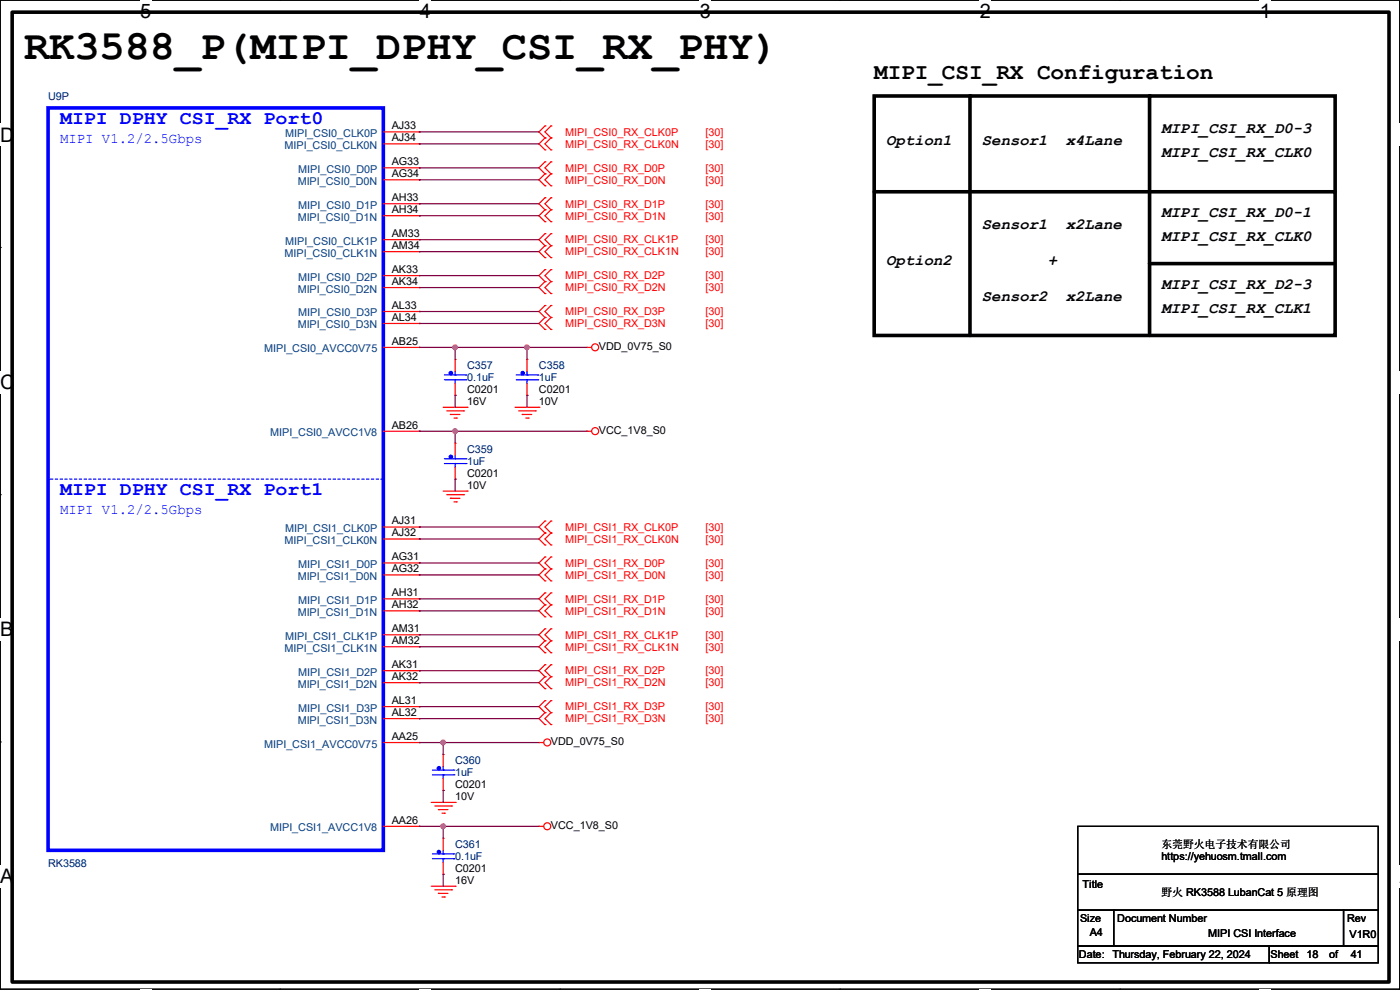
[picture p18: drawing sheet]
<svg xmlns="http://www.w3.org/2000/svg" width="297mm" height="210mm" viewBox="0 0 297 210" stroke-linecap="round" stroke-linejoin="round" font-family="sans-serif">
<defs><g id="words">
<text font-size="8.9" x="5.1" y="12.5">RK3588_P(MIPI_DPHY_CSI_RX_PHY)</text>
<text font-size="4.8" x="185.5" y="16.8">MIPI_CSI_RX Configuration</text>
<g font-size="4.2">
<text x="29.7" y="3.9">5</text>
<text x="89.1" y="3.9">4</text>
<text x="148.5" y="3.9">3</text>
<text x="207.9" y="3.9">2</text>
<text x="267.3" y="3.9">1</text>
<text x="0" y="30.1">D</text>
<text x="0" y="82.5">C</text>
<text x="0" y="135">B</text>
<text x="0" y="187.4">A</text>
<text x="297" y="187.4">A</text>
</g>
<g font-size="4.1" fill="#00f">
<text x="12.7" y="26.3">MIPI DPHY CSI_RX Port0</text>
<text x="12.7" y="105.1">MIPI DPHY CSI_RX Port1</text>
</g>
<g font-size="3.3">
<text x="246.4" y="28.2">MIPI_CSI_RX_D0-3</text>
<text x="188" y="30.8">Option1</text>
<text x="208.3" y="30.8">Sensor1</text>
<text x="226.1" y="30.8">x4Lane</text>
<text x="246.4" y="33.3">MIPI_CSI_RX_CLK0</text>
<text x="246.4" y="46">MIPI_CSI_RX_D0-1</text>
<text x="208.3" y="48.6">Sensor1</text>
<text x="226.1" y="48.6">x2Lane</text>
<text x="246.4" y="51.1">MIPI_CSI_RX_CLK0</text>
<text x="188" y="56.2">Option2</text>
<text x="222.3" y="56.2">+</text>
<text x="208.3" y="63.8">Sensor2</text>
<text x="226.1" y="63.8">x2Lane</text>
<text x="246.4" y="61.3">MIPI_CSI_RX_D2-3</text>
<text x="246.4" y="66.3">MIPI_CSI_RX_CLK1</text>
</g>
<g font-size="3" fill="#00f">
<text x="12.7" y="30.4">MIPI V1.2/2.5Gbps</text>
<text x="12.7" y="109.1">MIPI V1.2/2.5Gbps</text>
</g>
<g font-size="2.3" fill="#000080">
<text x="10.2" y="21.2">U9P</text>
<text x="99.1" y="78.3">C357</text>
<text x="99.1" y="80.9">0.1uF</text>
<text x="114.3" y="78.3">C358</text>
<text x="114.3" y="80.9">1uF</text>
<text x="99.1" y="96.1">C359</text>
<text x="99.1" y="98.6">1uF</text>
<text x="96.6" y="162.1">C360</text>
<text x="96.6" y="164.7">1uF</text>
<text x="96.6" y="179.9">C361</text>
<text x="10.2" y="184">RK3588</text>
<text x="96.6" y="182.5">0.1uF</text>
</g>
<g font-size="2.3" fill="#004080">
<text x="60.5" y="29">MIPI_CSI0_CLK0P</text>
<text x="60.4" y="31.6">MIPI_CSI0_CLK0N</text>
<text x="63.2" y="39.2">MIPI_CSI0_D0N</text>
<text x="63.3" y="36.7">MIPI_CSI0_D0P</text>
<text x="63.2" y="46.8">MIPI_CSI0_D1N</text>
<text x="63.3" y="44.3">MIPI_CSI0_D1P</text>
<text x="60.5" y="51.9">MIPI_CSI0_CLK1P</text>
<text x="60.4" y="54.4">MIPI_CSI0_CLK1N</text>
<text x="63.3" y="59.5">MIPI_CSI0_D2P</text>
<text x="63.2" y="62.1">MIPI_CSI0_D2N</text>
<text x="63.2" y="69.7">MIPI_CSI0_D3N</text>
<text x="63.3" y="67.1">MIPI_CSI0_D3P</text>
<text x="56.1" y="74.8">MIPI_CSI0_AVCC0V75</text>
<text x="57.3" y="92.5">MIPI_CSI0_AVCC1V8</text>
<text x="60.5" y="112.9">MIPI_CSI1_CLK0P</text>
<text x="60.4" y="115.4">MIPI_CSI1_CLK0N</text>
<text x="63.2" y="123">MIPI_CSI1_D0N</text>
<text x="63.3" y="120.5">MIPI_CSI1_D0P</text>
<text x="63.2" y="130.6">MIPI_CSI1_D1N</text>
<text x="63.3" y="128.1">MIPI_CSI1_D1P</text>
<text x="60.5" y="135.7">MIPI_CSI1_CLK1P</text>
<text x="60.4" y="138.3">MIPI_CSI1_CLK1N</text>
<text x="63.3" y="143.3">MIPI_CSI1_D2P</text>
<text x="63.2" y="145.9">MIPI_CSI1_D2N</text>
<text x="63.2" y="153.5">MIPI_CSI1_D3N</text>
<text x="63.3" y="151">MIPI_CSI1_D3P</text>
<text x="56.1" y="158.6">MIPI_CSI1_AVCC0V75</text>
<text x="57.3" y="176.4">MIPI_CSI1_AVCC1V8</text>
</g>
<g font-size="2.3">
<text x="83.1" y="27.4">AJ33</text>
<text x="83.1" y="30">AJ34</text>
<text x="83.1" y="35.1">AG33</text>
<text x="83.1" y="37.6">AG34</text>
<text x="83.1" y="42.7">AH33</text>
<text x="83.1" y="45.2">AH34</text>
<text x="83.1" y="50.3">AM33</text>
<text x="83.1" y="52.8">AM34</text>
<text x="83.1" y="57.9">AK33</text>
<text x="83.1" y="60.5">AK34</text>
<text x="83.1" y="65.5">AL33</text>
<text x="83.1" y="68.1">AL34</text>
<text x="83.1" y="73.2">AB25</text>
<text x="127" y="74.3">VDD_0V75_S0</text>
<text x="99.1" y="83.4">C0201</text>
<text x="114.3" y="83.4">C0201</text>
<text x="99.1" y="85.9">16V</text>
<text x="114.3" y="85.9">10V</text>
<text x="83.1" y="90.9">AB26</text>
<text x="127" y="92">VCC_1V8_S0</text>
<text x="99.1" y="101.2">C0201</text>
<text x="99.1" y="103.7">10V</text>
<text x="83.1" y="111.3">AJ31</text>
<text x="83.1" y="113.8">AJ32</text>
<text x="83.1" y="118.9">AG31</text>
<text x="83.1" y="121.4">AG32</text>
<text x="83.1" y="126.5">AH31</text>
<text x="83.1" y="129">AH32</text>
<text x="83.1" y="134.1">AM31</text>
<text x="83.1" y="136.7">AM32</text>
<text x="83.1" y="141.7">AK31</text>
<text x="83.1" y="144.3">AK32</text>
<text x="83.1" y="149.4">AL31</text>
<text x="83.1" y="151.9">AL32</text>
<text x="83.1" y="157">AA25</text>
<text x="116.9" y="158.1">VDD_0V75_S0</text>
<text x="96.6" y="167.2">C0201</text>
<text x="96.6" y="169.8">10V</text>
<text x="83.1" y="174.8">AA26</text>
<text x="116.9" y="175.9">VCC_1V8_S0</text>
<text x="246.4" y="179.9">东莞野火电子技术有限公司</text>
<text x="96.6" y="185">C0201</text>
<text x="246.4" y="182.5">https://yehuosm.tmall.com</text>
<text x="96.6" y="187.5">16V</text>
<text x="229.7" y="188.3">Title</text>
<text x="246.4" y="190.1">野火 RK3588 LubanCat 5 原理图</text>
<text x="229.2" y="195.7">Size</text>
<text x="237" y="195.7">Document Number</text>
<text x="285.8" y="195.7">Rev</text>
<text x="228.9" y="203.3">Date:</text>
<text x="231.2" y="198.5">A4</text>
<text x="236" y="203.3">Thursday, February 22, 2024</text>
<text x="256.3" y="198.7">MIPI CSI Interface</text>
<text x="269.5" y="203.3">Sheet</text>
<text x="277.2" y="203.3">18</text>
<text x="282" y="203.3">of</text>
<text x="286.3" y="199">V1R0</text>
<text x="286.6" y="203.3">41</text>
</g>
<g font-size="2.3" fill="#f00">
<text x="119.9" y="28.8">MIPI_CSI0_RX_CLK0P</text>
<text x="149.6" y="28.8">[30]</text>
<text x="119.9" y="31.3">MIPI_CSI0_RX_CLK0N</text>
<text x="149.6" y="31.3">[30]</text>
<text x="119.9" y="36.4">MIPI_CSI0_RX_D0P</text>
<text x="119.9" y="38.9">MIPI_CSI0_RX_D0N</text>
<text x="149.6" y="36.4">[30]</text>
<text x="149.6" y="38.9">[30]</text>
<text x="119.9" y="44">MIPI_CSI0_RX_D1P</text>
<text x="119.9" y="46.6">MIPI_CSI0_RX_D1N</text>
<text x="149.6" y="44">[30]</text>
<text x="149.6" y="46.6">[30]</text>
<text x="119.9" y="51.6">MIPI_CSI0_RX_CLK1P</text>
<text x="149.6" y="51.6">[30]</text>
<text x="119.9" y="59.3">MIPI_CSI0_RX_D2P</text>
<text x="119.9" y="54.2">MIPI_CSI0_RX_CLK1N</text>
<text x="149.6" y="59.3">[30]</text>
<text x="149.6" y="54.2">[30]</text>
<text x="119.9" y="61.8">MIPI_CSI0_RX_D2N</text>
<text x="149.6" y="61.8">[30]</text>
<text x="119.9" y="66.9">MIPI_CSI0_RX_D3P</text>
<text x="119.9" y="69.4">MIPI_CSI0_RX_D3N</text>
<text x="149.6" y="66.9">[30]</text>
<text x="149.6" y="69.4">[30]</text>
<text x="119.9" y="112.6">MIPI_CSI1_RX_CLK0P</text>
<text x="149.6" y="112.6">[30]</text>
<text x="119.9" y="115.1">MIPI_CSI1_RX_CLK0N</text>
<text x="149.6" y="115.1">[30]</text>
<text x="119.9" y="120.2">MIPI_CSI1_RX_D0P</text>
<text x="119.9" y="122.8">MIPI_CSI1_RX_D0N</text>
<text x="149.6" y="120.2">[30]</text>
<text x="149.6" y="122.8">[30]</text>
<text x="119.9" y="127.8">MIPI_CSI1_RX_D1P</text>
<text x="119.9" y="130.4">MIPI_CSI1_RX_D1N</text>
<text x="149.6" y="127.8">[30]</text>
<text x="149.6" y="130.4">[30]</text>
<text x="119.9" y="135.5">MIPI_CSI1_RX_CLK1P</text>
<text x="149.6" y="135.5">[30]</text>
<text x="119.9" y="143.1">MIPI_CSI1_RX_D2P</text>
<text x="119.9" y="138">MIPI_CSI1_RX_CLK1N</text>
<text x="149.6" y="143.1">[30]</text>
<text x="149.6" y="138">[30]</text>
<text x="119.9" y="145.6">MIPI_CSI1_RX_D2N</text>
<text x="149.6" y="145.6">[30]</text>
<text x="119.9" y="150.7">MIPI_CSI1_RX_D3P</text>
<text x="119.9" y="153.2">MIPI_CSI1_RX_D3N</text>
<text x="149.6" y="150.7">[30]</text>
<text x="149.6" y="153.2">[30]</text>
</g>
</g></defs>
<path d="M0 0h297v209.8h-297z" fill="none" stroke="#000" stroke-width=".25"/>
<g fill="#fff">
<path d="M29.7 0h2.4v4.8h-2.4z"/>
<path d="M29.7 209.8h2.4v.2h-2.4z"/>
</g>
<path d="M59.4 0h.1M59.4 209.8h.1" fill="none" stroke="#000" stroke-width=".25"/>
<g fill="#fff">
<path d="M89.1 0h2.3v4.8h-2.3z"/>
<path d="M89.1 209.8h2.3v.2h-2.3z"/>
</g>
<path d="M118.8 0h.1M118.8 209.8h.1" fill="none" stroke="#000" stroke-width=".25"/>
<g fill="#fff">
<path d="M148.5 0h2.3v4.8h-2.3z"/>
<path d="M148.5 209.8h2.3v.2h-2.3z"/>
</g>
<path d="M178.2 0h.1M178.2 209.8h.1" fill="none" stroke="#000" stroke-width=".25"/>
<g fill="#fff">
<path d="M207.9 0h2.3v4.8h-2.3z"/>
<path d="M207.9 209.8h2.3v.2h-2.3z"/>
</g>
<path d="M237.6 0h.1M237.6 209.8h.1" fill="none" stroke="#000" stroke-width=".25"/>
<g fill="#fff">
<path d="M267.3 0h2.3v4.8h-2.3z"/>
<path d="M267.3 209.8h2.3v.2h-2.3z"/>
<path d="M0 26.2h3.1v4.8h-3.1z"/>
<path d="M297 26.2v4.8z"/>
<path d="M0 78.7h3.1v4.7h-3.1z"/>
<path d="M297 78.7v4.7z"/>
</g>
<path d="M0 52.5h.1M297 52.5h.1" fill="none" stroke="#000" stroke-width=".25"/>
<g fill="#fff">
<path d="M0 131.1h2.9v4.8h-2.9z"/>
<path d="M297 131.1v4.8z"/>
</g>
<path d="M0 104.9h.1M297 104.9h.1" fill="none" stroke="#000" stroke-width=".25"/>
<g fill="#fff">
<path d="M0 183.6h2.9v4.7h-2.9z"/>
<path d="M296.9 183.6h.1v4.7h-.1z"/>
</g>
<path d="M0 157.4h.1M297 157.4h.1M228.6 175.3h63.8v10.2h-63.8zM228.6 185.5h63.8v7.6h-63.8zM228.6 193.1h7.7v7.6h-7.7zM236.3 193.1h48.7v7.6h-48.7zM285 193.1h7.4v7.6h-7.4zM228.6 200.7h40.7v3.6h-40.7zM269.3 200.7h23.1v3.6h-23.1z" fill="none" stroke="#000" stroke-width=".25"/>
<path d="M2.6 2.6h292.1v205.7h-292.1zM185.5 20.4h97.8v50.8h-97.8zM205.8 20.4v50.8M243.9 20.4v50.8M185.5 40.7h97.5M243.9 55.9h39.1" fill="none" stroke="#000" stroke-width=".76"/>
<g fill="#000">
<circle cx="205.8" cy="20.4" r=".38"/>
<circle cx="243.9" cy="20.4" r=".38"/>
<circle cx="243.9" cy="55.9" r=".38"/>
<circle cx="283" cy="40.7" r=".38"/>
</g>
<g fill="none" stroke="#f00" stroke-width=".25">
<path d="M81.3 35.6h7.6M81.3 38.1h7.6M81.3 28h7.6M81.3 30.5h7.6M88.9 35.6h.1M88.9 38.1h.1M88.9 28h.1M88.9 30.5h.1M115.6 26.7h.1M115.6 29.3h.1M115.6 31.8h.1M115.6 34.3h.1"/>
<path d="M115.6 36.9h.1M115.6 39.4h.1M115.6 26.7l-1.3 1.3 1.3 1.3M115.6 29.3l-1.3 1.2 1.3 1.3M115.6 34.3l-1.3 1.3 1.3 1.3M115.6 36.9l-1.3 1.2 1.3 1.3M116.9 29.3h.1M116.9 26.7h.1M116.9 31.8h.1M116.9 36.9h.1M116.9 34.3h.1M116.9 39.4h.1"/>
<path d="M116.9 26.7l-1.3 1.3 1.3 1.3M116.9 29.3l-1.3 1.2 1.3 1.3M116.9 34.3l-1.3 1.3 1.3 1.3M116.9 36.9l-1.3 1.2 1.3 1.3M81.3 43.2h7.6M81.3 45.8h7.6M81.3 58.5h7.6M81.3 50.8h7.6M81.3 53.4h7.6M88.9 43.2h.1M88.9 45.8h.1M88.9 58.5h.1"/>
<path d="M88.9 50.8h.1M88.9 53.4h.1M115.6 42h.1M115.6 44.5h.1M115.6 47h.1M115.6 57.2h.1M115.6 59.7h.1M115.6 49.6h.1M115.6 52.1h.1M115.6 54.7h.1M115.6 42l-1.3 1.2 1.3 1.3M115.6 44.5l-1.3 1.3 1.3 1.2"/>
<path d="M115.6 57.2l-1.3 1.3 1.3 1.2M115.6 59.7l-1.3 1.3 1.3 1.3M115.6 49.6l-1.3 1.2 1.3 1.3M115.6 52.1l-1.3 1.3 1.3 1.3M116.9 44.5h.1M116.9 42h.1M116.9 47h.1M116.9 59.7h.1M116.9 57.2h.1M116.9 52.1h.1M116.9 49.6h.1M116.9 54.7h.1"/>
<path d="M116.9 42l-1.3 1.2 1.3 1.3M116.9 44.5l-1.3 1.3 1.3 1.2M116.9 57.2l-1.3 1.3 1.3 1.2M116.9 59.7l-1.3 1.3 1.3 1.3M116.9 49.6l-1.3 1.2 1.3 1.3M116.9 52.1l-1.3 1.3 1.3 1.3M81.3 73.7h7.6M81.3 61h7.6M81.3 66.1h7.6M81.3 68.6h7.6M88.9 73.7h.1M88.9 61h.1"/>
<path d="M88.9 66.1h.1M88.9 68.6h.1M96.6 76.2h.1M96.6 76.2v2.6M111.8 76.2h.1M111.8 76.2v2.6M115.6 62.3h.1M115.6 64.8h.1M115.6 67.4h.1M115.6 69.9h.1M115.6 64.8l-1.3 1.3 1.3 1.3M115.6 67.4l-1.3 1.2 1.3 1.3"/>
<path d="M116.9 62.3h.1M116.9 67.4h.1M116.9 64.8h.1M116.9 69.9h.1M116.9 64.8l-1.3 1.3 1.3 1.3M116.9 67.4l-1.3 1.2 1.3 1.3M124.5 73.7h.1M124.5 73.7h1M81.3 91.5h7.6M88.9 91.5h.1M94 86.4h5.1M94.8 87.2h3.5"/>
<path d="M95.5 87.9h.1M95.5 87.9h2.1M96.3 88.7h.5M96.6 83.9h.1M96.6 94h.1M96.6 81.3v2.6M96.6 94v2.6M96.6 99.1v2.5M96.8 88.7h.1M98.3 87.2h.1M99.1 86.4h.1M109.3 86.4h5"/>
<path d="M110 87.2h3.6M110.8 87.9h.1M110.8 87.9h2M111.5 88.7h.6M111.8 83.9h.1M111.8 81.3v2.6M112.1 88.7h.1M113.6 87.2h.1M114.3 86.4h.1M124.5 91.5h.1M124.5 91.5h1M81.3 119.4h7.6"/>
<path d="M81.3 111.8h7.6M81.3 114.3h7.6M88.9 119.4h.1M88.9 111.8h.1M88.9 114.3h.1M94 104.2h5.1M94.8 104.9h3.5M95.5 105.7h.1M95.5 105.7h2.1M96.3 106.5h.5M96.6 101.6h.1M96.8 106.5h.1"/>
<path d="M98.3 104.9h.1M99.1 104.2h.1M115.6 113.1h.1M115.6 115.6h.1M115.6 110.5h.1M115.6 118.2h.1M115.6 113.1l-1.3 1.2 1.3 1.3M115.6 110.5l-1.3 1.3 1.3 1.3M115.6 118.2l-1.3 1.2 1.3 1.3M116.9 115.6h.1M116.9 113.1h.1M116.9 110.5h.1"/>
<path d="M116.9 118.2h.1M116.9 113.1l-1.3 1.2 1.3 1.3M116.9 110.5l-1.3 1.3 1.3 1.3M116.9 118.2l-1.3 1.2 1.3 1.3M81.3 122h7.6M81.3 127h7.6M81.3 129.6h7.6M81.3 134.7h7.6M81.3 137.2h7.6M88.9 122h.1M88.9 127h.1M88.9 129.6h.1"/>
<path d="M88.9 134.7h.1M88.9 137.2h.1M115.6 120.7h.1M115.6 123.2h.1M115.6 125.8h.1M115.6 128.3h.1M115.6 130.9h.1M115.6 135.9h.1M115.6 138.5h.1M115.6 133.4h.1M115.6 120.7l-1.3 1.3 1.3 1.2M115.6 125.8l-1.3 1.2 1.3 1.3"/>
<path d="M115.6 128.3l-1.3 1.3 1.3 1.3M115.6 135.9l-1.3 1.3 1.3 1.3M115.6 133.4l-1.3 1.3 1.3 1.2M116.9 120.7h.1M116.9 123.2h.1M116.9 128.3h.1M116.9 125.8h.1M116.9 130.9h.1M116.9 138.5h.1M116.9 135.9h.1M116.9 133.4h.1M116.9 120.7l-1.3 1.3 1.3 1.2"/>
<path d="M116.9 125.8l-1.3 1.2 1.3 1.3M116.9 128.3l-1.3 1.3 1.3 1.3M116.9 135.9l-1.3 1.3 1.3 1.3M116.9 133.4l-1.3 1.3 1.3 1.2M81.3 157.5h7.6M81.3 142.3h7.6M81.3 144.8h7.6M81.3 149.9h7.6M81.3 152.4h7.6M88.9 157.5h.1M88.9 142.3h.1M88.9 144.8h.1"/>
<path d="M88.9 149.9h.1M88.9 152.4h.1M114.3 157.5h.1M114.3 157.5h1.1M115.6 141h.1M115.6 143.6h.1M115.6 146.1h.1M115.6 148.6h.1M115.6 151.2h.1M115.6 153.7h.1M115.6 141l-1.3 1.3 1.3 1.3M115.6 143.6l-1.3 1.2 1.3 1.3"/>
<path d="M115.6 148.6l-1.3 1.3 1.3 1.3M115.6 151.2l-1.3 1.2 1.3 1.3M116.9 143.6h.1M116.9 141h.1M116.9 146.1h.1M116.9 151.2h.1M116.9 148.6h.1M116.9 153.7h.1M116.9 141l-1.3 1.3 1.3 1.3M116.9 143.6l-1.3 1.2 1.3 1.3M116.9 148.6l-1.3 1.3 1.3 1.3M116.9 151.2l-1.3 1.2 1.3 1.3"/>
<path d="M81.3 175.3h7.6M88.9 175.3h.1M91.5 170.2h5.1M92.2 171h3.6M93 171.7h.1M93 171.7h2M93.8 172.5h.5M94 160.1h.1M94 167.7h.1M94 177.8h.1M94 160.1v2.5M94 165.1v2.6"/>
<path d="M94 177.8v2.6M94.3 172.5h.1M95.8 171h.1M96.6 170.2h.1M114.3 175.3h.1M114.3 175.3h1.1M91.5 188h5.1M92.2 188.8h3.6M93 189.5h.1M93 189.5h2M93.8 190.3h.5M94 185.5h.1"/>
<path d="M94 182.9v2.6M94.3 190.3h.1M95.8 188.8h.1M96.6 188h.1"/>
<circle cx="126.3" cy="73.7" r=".74"/>
<circle cx="126.3" cy="91.5" r=".74"/>
<circle cx="116.1" cy="157.5" r=".74"/>
<circle cx="116.1" cy="175.3" r=".74"/>
</g>
<path d="M10.2 22.9h71.1v157.5h-71.1z" fill="none" stroke="#00f" stroke-width=".76"/>
<path d="M10.2 101.6h.1M81.3 101.6h-71.1" fill="none" stroke="#00f" stroke-width=".25" stroke-dasharray=".5 .5"/>
<g fill="none" stroke="#00f" stroke-width=".25">
<path d="M94.3 79.5h4.5M96.6 79.5h.1M96.6 78.8v.7M98.8 79.5h.1M109.5 79.5h4.6M111.8 79.5h.1M111.8 78.8v.7M114.1 79.5h.1M94.3 80.6h4.5M94.3 98.3h4.5M94.3 97.3h4.5M96.6 80.6h.1"/>
<path d="M96.6 98.3h.1M96.6 97.3h.1M96.6 80.6v.7M96.6 96.6v.7M96.6 98.3v.8M98.8 80.6h.1M98.8 98.3h.1M98.8 97.3h.1M109.5 80.6h4.6M111.8 80.6h.1M111.8 80.6v.7M114.1 80.6h.1"/>
<path d="M91.7 164.4h4.6M91.7 163.4h4.6M94 164.4h.1M94 163.4h.1M94 162.6v.8M94 164.4v.7M96.3 164.4h.1M96.3 163.4h.1M91.7 182.2h4.6M91.7 181.1h4.6M94 182.2h.1M94 181.1h.1"/>
<path d="M94 180.4v.7M94 182.2v.7M96.3 182.2h.1M96.3 181.1h.1"/>
</g>
<g fill="#00f" stroke="#00f" stroke-width=".25">
<circle cx="110.9" cy="79.1" r=".36"/>
<circle cx="93.1" cy="163" r=".36"/>
<circle cx="93.1" cy="180.7" r=".36"/>
<circle cx="95.7" cy="79.1" r=".36"/>
<circle cx="95.7" cy="96.9" r=".36"/>
</g>
<g fill="none" stroke="#800040" stroke-width=".25">
<path d="M88.9 30.5h.1M88.9 38.1h.1M88.9 35.6h.1M88.9 28h.1M88.9 30.5h25.4M88.9 38.1h25.4M88.9 35.6h25.4M88.9 28h25.4M88.9 45.8h.1M88.9 58.5h.1M88.9 43.2h.1M88.9 53.4h.1"/>
<path d="M88.9 50.8h.1M88.9 45.8h25.4M88.9 58.5h25.4M88.9 43.2h25.4M88.9 53.4h25.4M88.9 50.8h25.4M88.9 61h.1M88.9 68.6h.1M88.9 73.7h.1M88.9 66.1h.1M88.9 73.7h35.6M88.9 61h25.4"/>
<path d="M88.9 68.6h25.4M88.9 66.1h25.4M96.6 73.7h.1M96.6 73.7v2.5M111.8 73.7h.1M111.8 73.7v2.5M88.9 91.5h.1M88.9 91.5h35.6M96.6 91.5h.1M96.6 83.9h.1M96.6 83.9v2.5M96.6 91.5v2.5"/>
<path d="M111.8 83.9h.1M111.8 83.9v2.5M88.9 119.4h.1M88.9 114.3h.1M88.9 111.8h.1M88.9 119.4h25.4M88.9 114.3h25.4M88.9 111.8h25.4M96.6 101.6h.1M96.6 101.6v2.6M88.9 129.6h.1M88.9 127h.1"/>
<path d="M88.9 122h.1M88.9 137.2h.1M88.9 134.7h.1M88.9 129.6h25.4M88.9 127h25.4M88.9 122h25.4M88.9 137.2h25.4M88.9 134.7h25.4M88.9 152.4h.1M88.9 149.9h.1M88.9 144.8h.1M88.9 142.3h.1"/>
<path d="M88.9 157.5h.1M88.9 157.5h25.4M88.9 152.4h25.4M88.9 149.9h25.4M88.9 144.8h25.4M88.9 142.3h25.4M94 157.5h.1M94 157.5v2.6M88.9 175.3h.1M88.9 175.3h25.4M94 175.3h.1M94 167.7h.1"/>
<path d="M94 167.7v2.5M94 175.3v2.5M94 185.5h.1M94 185.5v2.5"/>
</g>
<g fill="#f0f" stroke="#f0f" stroke-width=".25">
<circle cx="96.5" cy="91.5" r=".49"/>
<circle cx="111.8" cy="73.7" r=".49"/>
<circle cx="96.5" cy="73.7" r=".49"/>
<circle cx="94" cy="175.3" r=".49"/>
<circle cx="94" cy="157.5" r=".49"/>
</g>
<use href="#words"/>
</svg>
